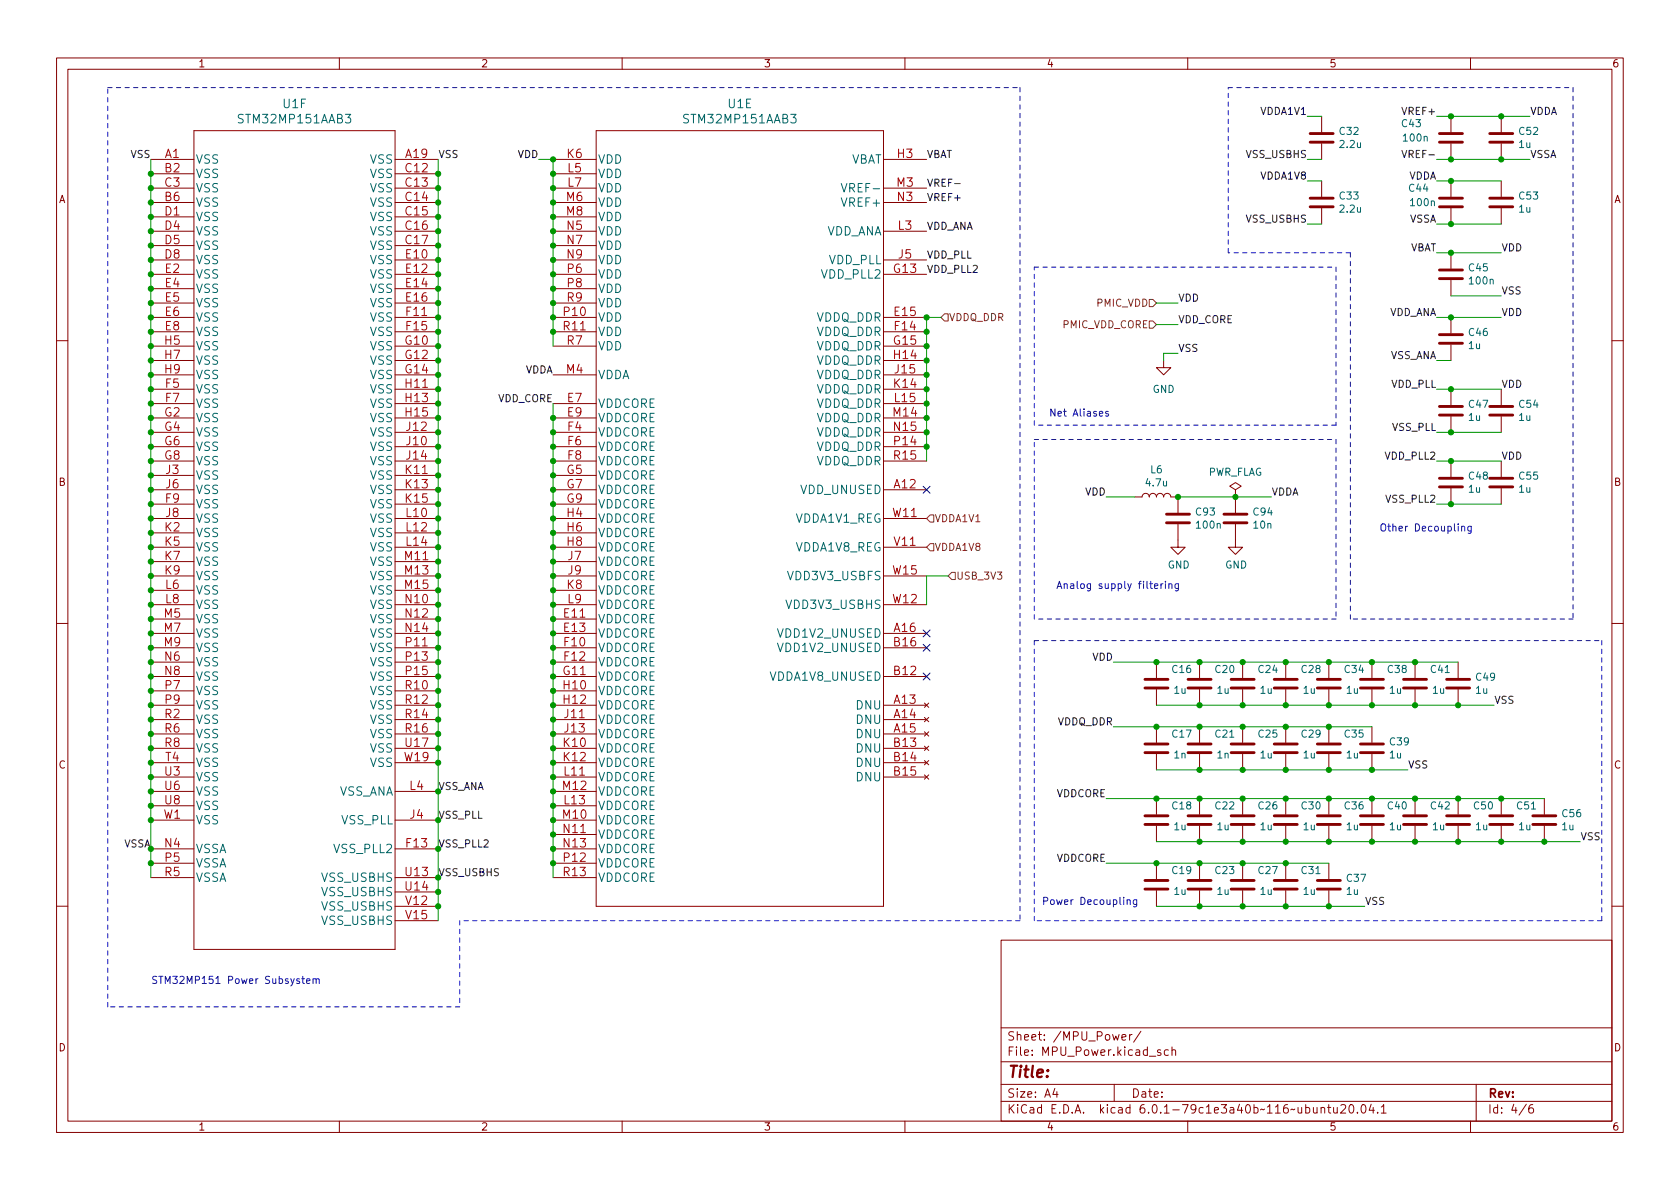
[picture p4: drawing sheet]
<svg xmlns="http://www.w3.org/2000/svg" width="297mm" height="210mm" viewBox="0 0 297 210" stroke-linecap="round" stroke-linejoin="round" font-family="sans-serif">
<defs><g id="words">
<text font-size="2.8" fill="#840000" x="178" y="190.6">Title:</text>
<g font-size="2.1" fill="#006464">
<text x="42.4" y="21.8">STM32MP151AAB3</text>
<text x="50.1" y="19.1">U1F</text>
<text x="121.1" y="21.8">STM32MP151AAB3</text>
<text x="128.7" y="19.1">U1E</text>
<text x="34.5" y="28.9">VSS</text>
<text x="65.4" y="28.9">VSS</text>
<text x="105.7" y="28.9">VDD</text>
<text x="150.3" y="28.9">VBAT</text>
<text x="34.5" y="31.5">VSS</text>
<text x="34.5" y="34">VSS</text>
<text x="65.4" y="31.5">VSS</text>
<text x="65.4" y="34">VSS</text>
<text x="105.7" y="31.5">VDD</text>
<text x="105.7" y="34">VDD</text>
<text x="149.7" y="34">VREF-</text>
<text x="34.5" y="36.6">VSS</text>
<text x="34.5" y="39.1">VSS</text>
<text x="34.5" y="41.6">VSS</text>
<text x="65.4" y="36.6">VSS</text>
<text x="65.4" y="39.1">VSS</text>
<text x="65.4" y="41.6">VSS</text>
<text x="105.7" y="36.6">VDD</text>
<text x="105.7" y="39.1">VDD</text>
<text x="105.7" y="41.6">VDD</text>
<text x="145.9" y="41.6">VDD_ANA</text>
<text x="149.2" y="36.6">VREF+</text>
<text x="34.5" y="44.2">VSS</text>
<text x="34.5" y="46.7">VSS</text>
<text x="65.4" y="44.2">VSS</text>
<text x="65.4" y="46.7">VSS</text>
<text x="105.7" y="44.2">VDD</text>
<text x="105.7" y="46.7">VDD</text>
<text x="146.4" y="46.7">VDD_PLL</text>
<text x="34.5" y="49.3">VSS</text>
<text x="34.5" y="51.8">VSS</text>
<text x="65.4" y="49.3">VSS</text>
<text x="65.4" y="51.8">VSS</text>
<text x="105.7" y="49.3">VDD</text>
<text x="105.7" y="51.8">VDD</text>
<text x="145.3" y="49.3">VDD_PLL2</text>
<text x="34.5" y="54.3">VSS</text>
<text x="34.5" y="56.9">VSS</text>
<text x="34.5" y="59.4">VSS</text>
<text x="65.4" y="54.3">VSS</text>
<text x="65.4" y="56.9">VSS</text>
<text x="65.4" y="59.4">VSS</text>
<text x="105.7" y="56.9">VDD</text>
<text x="105.7" y="59.4">VDD</text>
<text x="105.7" y="54.3">VDD</text>
<text x="144.2" y="56.9">VDDQ_DDR</text>
<text x="144.2" y="59.4">VDDQ_DDR</text>
<text x="34.5" y="62">VSS</text>
<text x="34.5" y="64.5">VSS</text>
<text x="65.4" y="62">VSS</text>
<text x="65.4" y="64.5">VSS</text>
<text x="105.7" y="62">VDD</text>
<text x="144.2" y="62">VDDQ_DDR</text>
<text x="144.2" y="64.5">VDDQ_DDR</text>
<text x="34.5" y="69.6">VSS</text>
<text x="34.5" y="67">VSS</text>
<text x="65.4" y="67">VSS</text>
<text x="65.4" y="69.6">VSS</text>
<text x="105.7" y="67">VDDA</text>
<text x="144.2" y="67">VDDQ_DDR</text>
<text x="144.2" y="69.6">VDDQ_DDR</text>
<text x="34.5" y="72.1">VSS</text>
<text x="34.5" y="74.7">VSS</text>
<text x="34.5" y="77.2">VSS</text>
<text x="65.4" y="72.1">VSS</text>
<text x="65.4" y="74.7">VSS</text>
<text x="65.4" y="77.2">VSS</text>
<text x="105.7" y="72.1">VDDCORE</text>
<text x="105.7" y="74.7">VDDCORE</text>
<text x="105.7" y="77.2">VDDCORE</text>
<text x="144.2" y="72.1">VDDQ_DDR</text>
<text x="144.2" y="74.7">VDDQ_DDR</text>
<text x="144.2" y="77.2">VDDQ_DDR</text>
<text x="34.5" y="79.7">VSS</text>
<text x="34.5" y="82.3">VSS</text>
<text x="65.4" y="79.7">VSS</text>
<text x="65.4" y="82.3">VSS</text>
<text x="105.7" y="79.7">VDDCORE</text>
<text x="105.7" y="82.3">VDDCORE</text>
<text x="144.2" y="79.7">VDDQ_DDR</text>
<text x="144.2" y="82.3">VDDQ_DDR</text>
<text x="34.5" y="89.9">VSS</text>
<text x="34.5" y="84.8">VSS</text>
<text x="34.5" y="87.4">VSS</text>
<text x="65.4" y="84.8">VSS</text>
<text x="65.4" y="87.4">VSS</text>
<text x="65.4" y="89.9">VSS</text>
<text x="105.7" y="84.8">VDDCORE</text>
<text x="105.7" y="87.4">VDDCORE</text>
<text x="105.7" y="89.9">VDDCORE</text>
<text x="141.6" y="87.4">VDD_UNUSED</text>
<text x="34.5" y="92.4">VSS</text>
<text x="34.5" y="95">VSS</text>
<text x="65.4" y="92.4">VSS</text>
<text x="65.4" y="95">VSS</text>
<text x="105.7" y="92.4">VDDCORE</text>
<text x="105.7" y="95">VDDCORE</text>
<text x="140.6" y="92.4">VDDA1V1_REG</text>
<text x="34.5" y="97.5">VSS</text>
<text x="34.5" y="100.1">VSS</text>
<text x="65.4" y="97.5">VSS</text>
<text x="65.4" y="100.1">VSS</text>
<text x="105.7" y="97.5">VDDCORE</text>
<text x="105.7" y="100.1">VDDCORE</text>
<text x="140.6" y="97.5">VDDA1V8_REG</text>
<text x="34.5" y="102.6">VSS</text>
<text x="34.5" y="105.1">VSS</text>
<text x="34.5" y="107.7">VSS</text>
<text x="65.4" y="102.6">VSS</text>
<text x="65.4" y="105.1">VSS</text>
<text x="65.4" y="107.7">VSS</text>
<text x="105.7" y="102.6">VDDCORE</text>
<text x="105.7" y="105.1">VDDCORE</text>
<text x="105.7" y="107.7">VDDCORE</text>
<text x="139.4" y="107.7">VDD3V3_USBHS</text>
<text x="139.6" y="102.6">VDD3V3_USBFS</text>
<text x="34.5" y="110.2">VSS</text>
<text x="34.5" y="112.8">VSS</text>
<text x="65.4" y="110.2">VSS</text>
<text x="65.4" y="112.8">VSS</text>
<text x="105.7" y="110.2">VDDCORE</text>
<text x="105.7" y="112.8">VDDCORE</text>
<text x="137.9" y="112.8">VDD1V2_UNUSED</text>
<text x="34.5" y="115.3">VSS</text>
<text x="34.5" y="117.8">VSS</text>
<text x="65.4" y="115.3">VSS</text>
<text x="65.4" y="117.8">VSS</text>
<text x="105.7" y="115.3">VDDCORE</text>
<text x="105.7" y="117.8">VDDCORE</text>
<text x="137.9" y="115.3">VDD1V2_UNUSED</text>
<text x="34.5" y="120.4">VSS</text>
<text x="34.5" y="122.9">VSS</text>
<text x="34.5" y="125.5">VSS</text>
<text x="65.4" y="120.4">VSS</text>
<text x="65.4" y="122.9">VSS</text>
<text x="65.4" y="125.5">VSS</text>
<text x="105.7" y="120.4">VDDCORE</text>
<text x="105.7" y="122.9">VDDCORE</text>
<text x="105.7" y="125.5">VDDCORE</text>
<text x="136.4" y="120.4">VDDA1V8_UNUSED</text>
<text x="151.4" y="125.5">DNU</text>
<text x="34.5" y="128">VSS</text>
<text x="34.5" y="130.5">VSS</text>
<text x="65.4" y="128">VSS</text>
<text x="65.4" y="130.5">VSS</text>
<text x="105.7" y="128">VDDCORE</text>
<text x="105.7" y="130.5">VDDCORE</text>
<text x="151.4" y="128">DNU</text>
<text x="151.4" y="130.5">DNU</text>
<text x="34.5" y="133.1">VSS</text>
<text x="34.5" y="135.6">VSS</text>
<text x="65.4" y="133.1">VSS</text>
<text x="65.4" y="135.6">VSS</text>
<text x="105.7" y="133.1">VDDCORE</text>
<text x="105.7" y="135.6">VDDCORE</text>
<text x="151.4" y="133.1">DNU</text>
<text x="151.4" y="135.6">DNU</text>
<text x="34.5" y="138.2">VSS</text>
<text x="34.5" y="140.7">VSS</text>
<text x="34.5" y="143.2">VSS</text>
<text x="59.7" y="140.7">VSS_ANA</text>
<text x="105.7" y="138.2">VDDCORE</text>
<text x="105.7" y="143.2">VDDCORE</text>
<text x="105.7" y="140.7">VDDCORE</text>
<text x="151.4" y="138.2">DNU</text>
<text x="34.5" y="145.8">VSS</text>
<text x="60.3" y="145.8">VSS_PLL</text>
<text x="105.7" y="145.8">VDDCORE</text>
<text x="105.7" y="148.3">VDDCORE</text>
<text x="34.5" y="150.9">VSSA</text>
<text x="34.5" y="153.4">VSSA</text>
<text x="34.5" y="155.9">VSSA</text>
<text x="57" y="155.9">VSS_USBHS</text>
<text x="59.2" y="150.9">VSS_PLL2</text>
<text x="105.7" y="150.9">VDDCORE</text>
<text x="105.7" y="153.4">VDDCORE</text>
<text x="105.7" y="155.9">VDDCORE</text>
<text x="57" y="158.5">VSS_USBHS</text>
<text x="57" y="161">VSS_USBHS</text>
<text x="57" y="163.6">VSS_USBHS</text>
</g>
<g font-size="2.1" fill="#a90000">
<text x="29.1" y="27.9">A1</text>
<text x="71.7" y="27.9">A19</text>
<text x="100.3" y="27.9">K6</text>
<text x="158.7" y="27.9">H3</text>
<text x="29.1" y="30.5">B2</text>
<text x="29.1" y="35.6">B6</text>
<text x="29.1" y="33">C3</text>
<text x="71.7" y="30.5">C12</text>
<text x="71.7" y="33">C13</text>
<text x="71.7" y="35.6">C14</text>
<text x="100.2" y="35.6">M6</text>
<text x="100.4" y="30.5">L5</text>
<text x="100.4" y="33">L7</text>
<text x="158.6" y="33">M3</text>
<text x="158.7" y="35.6">N3</text>
<text x="29.1" y="38.1">D1</text>
<text x="29.1" y="40.6">D4</text>
<text x="71.7" y="38.1">C15</text>
<text x="71.7" y="40.6">C16</text>
<text x="100.2" y="38.1">M8</text>
<text x="100.3" y="40.6">N5</text>
<text x="158.8" y="40.6">L3</text>
<text x="29.1" y="43.2">D5</text>
<text x="29.1" y="45.7">D8</text>
<text x="71.7" y="43.2">C17</text>
<text x="71.8" y="45.7">E10</text>
<text x="100.3" y="43.2">N7</text>
<text x="100.3" y="45.7">N9</text>
<text x="158.9" y="45.7">J5</text>
<text x="29.2" y="48.3">E2</text>
<text x="29.2" y="50.8">E4</text>
<text x="29.2" y="53.3">E5</text>
<text x="71.8" y="48.3">E12</text>
<text x="71.8" y="50.8">E14</text>
<text x="71.8" y="53.3">E16</text>
<text x="100.3" y="53.3">R9</text>
<text x="100.3" y="48.3">P6</text>
<text x="100.3" y="50.8">P8</text>
<text x="158" y="48.3">G13</text>
<text x="29.2" y="55.9">E6</text>
<text x="29.2" y="58.4">E8</text>
<text x="71.9" y="55.9">F11</text>
<text x="71.9" y="58.4">F15</text>
<text x="99.7" y="58.4">R11</text>
<text x="99.7" y="55.9">P10</text>
<text x="158.2" y="55.9">E15</text>
<text x="158.2" y="58.4">F14</text>
<text x="29.1" y="61">H5</text>
<text x="29.1" y="63.5">H7</text>
<text x="71.7" y="61">G10</text>
<text x="71.7" y="63.5">G12</text>
<text x="100.3" y="61">R7</text>
<text x="158" y="61">G15</text>
<text x="158.1" y="63.5">H14</text>
<text x="29.1" y="66">H9</text>
<text x="29.3" y="68.6">F5</text>
<text x="29.3" y="71.1">F7</text>
<text x="71.7" y="66">G14</text>
<text x="71.7" y="68.6">H11</text>
<text x="71.7" y="71.1">H13</text>
<text x="100.2" y="66">M4</text>
<text x="100.3" y="71.1">E7</text>
<text x="158.1" y="68.6">K14</text>
<text x="158.2" y="71.1">L15</text>
<text x="158.3" y="66">J15</text>
<text x="29.1" y="73.7">G2</text>
<text x="29.1" y="76.2">G4</text>
<text x="71.7" y="73.7">H15</text>
<text x="71.9" y="76.2">J12</text>
<text x="100.3" y="73.7">E9</text>
<text x="100.4" y="76.2">F4</text>
<text x="158" y="73.7">M14</text>
<text x="158.1" y="76.2">N15</text>
<text x="29.1" y="78.7">G6</text>
<text x="29.1" y="81.3">G8</text>
<text x="29.3" y="83.8">J3</text>
<text x="71.7" y="83.8">K11</text>
<text x="71.9" y="78.7">J10</text>
<text x="71.9" y="81.3">J14</text>
<text x="100.2" y="83.8">G5</text>
<text x="100.4" y="78.7">F6</text>
<text x="100.4" y="81.3">F8</text>
<text x="158.1" y="81.3">R15</text>
<text x="158.2" y="78.7">P14</text>
<text x="29.3" y="88.9">F9</text>
<text x="29.3" y="86.4">J6</text>
<text x="71.7" y="86.4">K13</text>
<text x="71.7" y="88.9">K15</text>
<text x="100.2" y="86.4">G7</text>
<text x="100.2" y="88.9">G9</text>
<text x="158.1" y="86.4">A12</text>
<text x="29.1" y="94">K2</text>
<text x="29.3" y="91.4">J8</text>
<text x="71.9" y="91.4">L10</text>
<text x="71.9" y="94">L12</text>
<text x="100.3" y="91.4">H4</text>
<text x="100.3" y="94">H6</text>
<text x="157.9" y="91.4">W11</text>
<text x="29.1" y="96.5">K5</text>
<text x="29.1" y="99.1">K7</text>
<text x="29.1" y="101.6">K9</text>
<text x="71.6" y="99.1">M11</text>
<text x="71.6" y="101.6">M13</text>
<text x="71.9" y="96.5">L14</text>
<text x="100.3" y="96.5">H8</text>
<text x="100.4" y="99.1">J7</text>
<text x="100.4" y="101.6">J9</text>
<text x="157.9" y="101.6">W15</text>
<text x="158.2" y="96.5">V11</text>
<text x="29.3" y="104.1">L6</text>
<text x="29.3" y="106.7">L8</text>
<text x="71.6" y="104.1">M15</text>
<text x="71.7" y="106.7">N10</text>
<text x="100.3" y="104.1">K8</text>
<text x="100.4" y="106.7">L9</text>
<text x="157.9" y="106.7">W12</text>
<text x="29" y="109.2">M5</text>
<text x="29" y="111.8">M7</text>
<text x="71.7" y="109.2">N12</text>
<text x="71.7" y="111.8">N14</text>
<text x="99.7" y="109.2">E11</text>
<text x="99.7" y="111.8">E13</text>
<text x="158.1" y="111.8">A16</text>
<text x="29" y="114.3">M9</text>
<text x="29.1" y="116.8">N6</text>
<text x="29.1" y="119.4">N8</text>
<text x="71.8" y="114.3">P11</text>
<text x="71.8" y="116.8">P13</text>
<text x="71.8" y="119.4">P15</text>
<text x="99.6" y="119.4">G11</text>
<text x="99.8" y="114.3">F10</text>
<text x="99.8" y="116.8">F12</text>
<text x="158.1" y="119.4">B12</text>
<text x="158.1" y="114.3">B16</text>
<text x="29.2" y="121.9">P7</text>
<text x="29.2" y="124.5">P9</text>
<text x="71.7" y="121.9">R10</text>
<text x="71.7" y="124.5">R12</text>
<text x="99.7" y="121.9">H10</text>
<text x="99.7" y="124.5">H12</text>
<text x="158.1" y="124.5">A13</text>
<text x="29.1" y="127">R2</text>
<text x="29.1" y="129.5">R6</text>
<text x="71.7" y="127">R14</text>
<text x="71.7" y="129.5">R16</text>
<text x="99.9" y="127">J11</text>
<text x="99.9" y="129.5">J13</text>
<text x="158.1" y="127">A14</text>
<text x="158.1" y="129.5">A15</text>
<text x="29.1" y="132.1">R8</text>
<text x="29.1" y="137.2">U3</text>
<text x="29.3" y="134.6">T4</text>
<text x="71.5" y="134.6">W19</text>
<text x="71.7" y="132.1">U17</text>
<text x="99.7" y="132.1">K10</text>
<text x="99.7" y="134.6">K12</text>
<text x="99.8" y="137.2">L11</text>
<text x="158.1" y="132.1">B13</text>
<text x="158.1" y="134.6">B14</text>
<text x="158.1" y="137.2">B15</text>
<text x="29.1" y="139.7">U6</text>
<text x="29.1" y="142.2">U8</text>
<text x="72.4" y="139.7">L4</text>
<text x="99.6" y="139.7">M12</text>
<text x="99.8" y="142.2">L13</text>
<text x="28.9" y="144.8">W1</text>
<text x="29.1" y="149.9">N4</text>
<text x="71.9" y="149.9">F13</text>
<text x="72.5" y="144.8">J4</text>
<text x="99.6" y="144.8">M10</text>
<text x="99.7" y="147.3">N11</text>
<text x="99.7" y="149.9">N13</text>
<text x="29.1" y="154.9">R5</text>
<text x="29.2" y="152.4">P5</text>
<text x="71.7" y="154.9">U13</text>
<text x="99.7" y="154.9">R13</text>
<text x="99.7" y="152.4">P12</text>
<text x="71.7" y="157.5">U14</text>
<text x="71.8" y="160">V12</text>
<text x="71.8" y="162.6">V15</text>
</g>
<g font-size="2.1" fill="#840000">
<text x="178" y="184">Sheet: /MPU_Power/</text>
<text x="178" y="186.7">File: MPU_Power.kicad_sch</text>
<text x="178" y="196.9">KiCad E.D.A. kicad 6.0.1-79c1e3a40b~116~ubuntu20.04.1</text>
<text x="178" y="194.1">Size: A4</text>
<text x="200" y="194.1">Date:</text>
<text x="263" y="194.1">Rev:</text>
<text x="263" y="196.9">Id: 4/6</text>
</g>
<g font-size="1.8" fill="#840000">
<text x="35" y="11.9">1</text>
<text x="85" y="11.9">2</text>
<text x="135" y="11.9">3</text>
<text x="185" y="11.9">4</text>
<text x="235" y="11.9">5</text>
<text x="285" y="11.9">6</text>
<text x="10.3" y="35.9">A</text>
<text x="285.3" y="35.9">A</text>
<text x="10.3" y="85.9">B</text>
<text x="285.3" y="85.9">B</text>
<text x="10.3" y="135.9">C</text>
<text x="285.3" y="135.9">C</text>
<text x="10.3" y="185.9">D</text>
<text x="285.3" y="185.9">D</text>
<text x="35" y="199.9">1</text>
<text x="85" y="199.9">2</text>
<text x="135" y="199.9">3</text>
<text x="185" y="199.9">4</text>
<text x="235" y="199.9">5</text>
<text x="285" y="199.9">6</text>
</g>
<g font-size="1.8" fill="#0f0f0f">
<text x="223" y="20.3">VDDA1V1</text>
<text x="248.2" y="20.3">VREF+</text>
<text x="270.5" y="20.3">VDDA</text>
<text x="23.1" y="27.9">VSS</text>
<text x="77.5" y="27.9">VSS</text>
<text x="91.5" y="27.9">VDD</text>
<text x="163.8" y="27.9">VBAT</text>
<text x="220.4" y="27.9">VSS_USBHS</text>
<text x="248.7" y="27.9">VREF-</text>
<text x="270.5" y="27.9">VSSA</text>
<text x="163.8" y="35.5">VREF+</text>
<text x="163.8" y="33">VREF-</text>
<text x="223" y="31.7">VDDA1V8</text>
<text x="249" y="31.7">VDDA</text>
<text x="163.8" y="40.6">VDD_ANA</text>
<text x="220.4" y="39.4">VSS_USBHS</text>
<text x="249.2" y="39.4">VSSA</text>
<text x="163.8" y="45.7">VDD_PLL</text>
<text x="249.2" y="44.4">VBAT</text>
<text x="265.4" y="44.4">VDD</text>
<text x="163.8" y="48.2">VDD_PLL2</text>
<text x="208.3" y="53.3">VDD</text>
<text x="265.4" y="52.1">VSS</text>
<text x="208.3" y="57.1">VDD_CORE</text>
<text x="245.5" y="55.9">VDD_ANA</text>
<text x="265.4" y="55.9">VDD</text>
<text x="208.3" y="62.2">VSS</text>
<text x="245.6" y="63.5">VSS_ANA</text>
<text x="88" y="71.1">VDD_CORE</text>
<text x="92.8" y="66">VDDA</text>
<text x="245.9" y="68.6">VDD_PLL</text>
<text x="265.4" y="68.6">VDD</text>
<text x="246.1" y="76.2">VSS_PLL</text>
<text x="245" y="81.3">VDD_PLL2</text>
<text x="265.4" y="81.3">VDD</text>
<text x="191.8" y="87.6">VDD</text>
<text x="224.8" y="87.6">VDDA</text>
<text x="245.2" y="88.9">VSS_PLL2</text>
<text x="193.1" y="116.8">VDD</text>
<text x="264.2" y="124.4">VSS</text>
<text x="186.9" y="128.3">VDDQ_DDR</text>
<text x="248.9" y="135.9">VSS</text>
<text x="186.7" y="141">VDDCORE</text>
<text x="21.9" y="149.8">VSSA</text>
<text x="279.4" y="148.6">VSS</text>
<text x="186.7" y="152.4">VDDCORE</text>
<text x="241.3" y="160">VSS</text>
</g>
<g font-size="1.8" fill="#006464">
<text x="236.9" y="23.8">C32</text>
<text x="247.9" y="22.5">C43</text>
<text x="268.7" y="23.8">C52</text>
<text x="237" y="26.2">2.2u</text>
<text x="248.2" y="25">100n</text>
<text x="268.6" y="26.2">1u</text>
<text x="236.9" y="35.3">C33</text>
<text x="249.2" y="33.9">C44</text>
<text x="268.7" y="35.3">C53</text>
<text x="237" y="37.6">2.2u</text>
<text x="249.5" y="36.4">100n</text>
<text x="268.6" y="37.6">1u</text>
<text x="259.8" y="48">C45</text>
<text x="259.9" y="50.3">100n</text>
<text x="259.8" y="59.4">C46</text>
<text x="259.7" y="61.7">1u</text>
<text x="203.8" y="69.5">GND</text>
<text x="259.7" y="74.4">1u</text>
<text x="259.8" y="72.1">C47</text>
<text x="268.6" y="74.4">1u</text>
<text x="268.7" y="72.1">C54</text>
<text x="203.4" y="83.7">L6</text>
<text x="202.7" y="86">4.7u</text>
<text x="213.5" y="84.1">PWR_FLAG</text>
<text x="259.7" y="87.1">1u</text>
<text x="259.8" y="84.8">C48</text>
<text x="268.6" y="87.1">1u</text>
<text x="268.7" y="84.8">C55</text>
<text x="211.5" y="91.2">C93</text>
<text x="211.7" y="93.5">100n</text>
<text x="221.7" y="91.2">C94</text>
<text x="221.7" y="93.5">10n</text>
<text x="206.4" y="100.5">GND</text>
<text x="216.6" y="100.5">GND</text>
<text x="207.3" y="119">C16</text>
<text x="214.9" y="119">C20</text>
<text x="222.6" y="119">C24</text>
<text x="230.2" y="119">C28</text>
<text x="237.8" y="119">C34</text>
<text x="245.4" y="119">C38</text>
<text x="253" y="119">C41</text>
<text x="207.6" y="122.7">1u</text>
<text x="215.2" y="122.7">1u</text>
<text x="222.9" y="122.7">1u</text>
<text x="230.5" y="122.7">1u</text>
<text x="238.1" y="122.7">1u</text>
<text x="245.7" y="122.7">1u</text>
<text x="253.3" y="122.7">1u</text>
<text x="261" y="122.7">1u</text>
<text x="261" y="120.4">C49</text>
<text x="207.3" y="130.4">C17</text>
<text x="214.9" y="130.4">C21</text>
<text x="222.6" y="130.4">C25</text>
<text x="230.2" y="130.4">C29</text>
<text x="237.8" y="130.4">C35</text>
<text x="245.8" y="131.8">C39</text>
<text x="207.6" y="134.1">1n</text>
<text x="215.2" y="134.1">1n</text>
<text x="222.9" y="134.1">1u</text>
<text x="230.5" y="134.1">1u</text>
<text x="238.1" y="134.1">1u</text>
<text x="245.7" y="134.1">1u</text>
<text x="207.3" y="143.1">C18</text>
<text x="214.9" y="143.1">C22</text>
<text x="222.6" y="143.1">C26</text>
<text x="230.2" y="143.1">C30</text>
<text x="237.8" y="143.1">C36</text>
<text x="245.4" y="143.1">C40</text>
<text x="253" y="143.1">C42</text>
<text x="260.7" y="143.1">C50</text>
<text x="268.3" y="143.1">C51</text>
<text x="207.6" y="146.8">1u</text>
<text x="215.2" y="146.8">1u</text>
<text x="222.9" y="146.8">1u</text>
<text x="230.5" y="146.8">1u</text>
<text x="238.1" y="146.8">1u</text>
<text x="245.7" y="146.8">1u</text>
<text x="253.3" y="146.8">1u</text>
<text x="261" y="146.8">1u</text>
<text x="268.6" y="146.8">1u</text>
<text x="276.2" y="146.8">1u</text>
<text x="276.3" y="144.5">C56</text>
<text x="207.3" y="154.6">C19</text>
<text x="214.9" y="154.6">C23</text>
<text x="222.6" y="154.6">C27</text>
<text x="230.2" y="154.6">C31</text>
<text x="238.2" y="155.9">C37</text>
<text x="207.6" y="158.2">1u</text>
<text x="215.2" y="158.2">1u</text>
<text x="222.9" y="158.2">1u</text>
<text x="230.5" y="158.2">1u</text>
<text x="238.1" y="158.2">1u</text>
</g>
<g font-size="1.8" fill="#725600">
<text x="167.7" y="56.8">VDDQ_DDR</text>
<text x="187.9" y="58">PMIC_VDD_CORE</text>
<text x="194" y="54.2">PMIC_VDD</text>
<text x="165.2" y="92.3">VDDA1V1</text>
<text x="165.2" y="97.4">VDDA1V8</text>
<text x="169" y="102.5">USB_3V3</text>
</g>
<g font-size="1.8" fill="#0000c2">
<text x="185.4" y="73.6">Net Aliases</text>
<text x="243.8" y="94">Other Decoupling</text>
<text x="186.7" y="104.1">Analog supply filtering</text>
<text x="184.1" y="160">Power Decoupling</text>
<text x="26.7" y="174">STM32MP151 Power Subsystem</text>
</g>
<g font-size="1.8" fill="#009600">
<text x="77.5" y="139.7">VSS_ANA</text>
<text x="77.5" y="144.8">VSS_PLL</text>
<text x="77.5" y="149.8">VSS_PLL2</text>
<text x="77.5" y="154.9">VSS_USBHS</text>
</g>
</g></defs>
<g fill="none" stroke="#840000" stroke-width=".18">
<path d="M10 10.2h277v190.1h-277zM12 12.2h273v186.1h-273zM60 10.2v2M110 10.2v2M160 10.2v2M210 10.2v2M260 10.2v2M26.7 28.2h7.6M26.7 30.7h7.6M26.7 35.8h7.6M26.7 33.3h7.6M26.7 38.3h7.6"/>
<path d="M34.3 23.1h35.5v144.8h-35.5zM69.8 28.2h7.7M69.8 30.7h7.7M69.8 35.8h7.7M69.8 33.3h7.7M69.8 38.3h7.7M97.8 28.2h7.6M97.8 30.7h7.6M97.8 35.8h7.6M97.8 33.3h7.6M97.8 38.3h7.6M105.4 23.1h50.8v137.2h-50.8z"/>
<path d="M156.2 28.2h7.6M156.2 35.8h7.6M156.2 33.3h7.6M233.7 20.6v2.8M233.7 25.4v2.8M233.7 32v2.8M233.7 36.8v2.8M256.5 20.6v2.8M256.5 25.4v2.8M256.5 32v2.8M256.5 36.8v2.8M265.4 20.6v2.8"/>
<path d="M265.4 25.4v2.8M265.4 32v2.8M265.4 36.8v2.8M26.7 40.9h7.6M26.7 43.4h7.6M26.7 46h7.6M26.7 48.5h7.6M26.7 51h7.6M26.7 53.6h7.6M26.7 56.1h7.6M26.7 58.7h7.6M69.8 40.9h7.7"/>
<path d="M69.8 43.4h7.7M69.8 46h7.7M69.8 48.5h7.7M69.8 51h7.7M69.8 53.6h7.7M69.8 56.1h7.7M69.8 58.7h7.7M97.8 40.9h7.6M97.8 43.4h7.6M97.8 46h7.6M97.8 48.5h7.6M97.8 51h7.6"/>
<path d="M97.8 53.6h7.6M97.8 56.1h7.6M97.8 58.7h7.6M156.2 40.9h7.6M156.2 46h7.6M156.2 48.5h7.6M156.2 56.1h7.6M156.2 58.7h7.6M256.5 44.7v2.8M256.5 49.5v2.8M256.5 56.1v2.8M10 60.2h2"/>
<path d="M26.7 68.8h7.6M26.7 71.4h7.6M26.7 61.2h7.6M26.7 63.7h7.6M26.7 66.3h7.6M26.7 73.9h7.6M26.7 76.4h7.6M26.7 79h7.6M69.8 68.8h7.7M69.8 71.4h7.7M69.8 61.2h7.7M69.8 63.7h7.7"/>
<path d="M69.8 66.3h7.7M69.8 73.9h7.7M69.8 76.4h7.7M69.8 79h7.7M97.8 71.4h7.6M97.8 61.2h7.6M97.8 66.3h7.6M97.8 73.9h7.6M97.8 76.4h7.6M97.8 79h7.6M156.2 68.8h7.6M156.2 71.4h7.6"/>
<path d="M156.2 61.2h7.6M156.2 63.7h7.6M156.2 66.3h7.6M156.2 73.9h7.6M156.2 76.4h7.6M156.2 79h7.6M205.7 63.7v1.3h1.3l-1.3 1.3-1.2-1.3h1.2M256.5 61v2.7M256.5 68.8v2.8M256.5 73.7v2.7M265.4 68.8v2.8M265.4 73.7v2.7"/>
<path d="M285 60.2h2M26.7 89.1h7.6M26.7 81.5h7.6M26.7 84.1h7.6M26.7 86.6h7.6M26.7 91.7h7.6M26.7 94.2h7.6M26.7 96.8h7.6M26.7 99.3h7.6M69.8 89.1h7.7M69.8 81.5h7.7M69.8 84.1h7.7"/>
<path d="M69.8 86.6h7.7M69.8 91.7h7.7M69.8 94.2h7.7M69.8 96.8h7.7M69.8 99.3h7.7M97.8 89.1h7.6M97.8 81.5h7.6M97.8 84.1h7.6M97.8 86.6h7.6M97.8 91.7h7.6M97.8 94.2h7.6M97.8 96.8h7.6"/>
<path d="M97.8 99.3h7.6M156.2 81.5h7.6M156.2 86.6h7.6M156.2 91.7h7.6M156.2 96.8h7.6M200.7 87.9h1.2a.64 .64 0 0 1 .7-.7 .64 .64 0 0 1 .6 .7 .64 .64 0 0 1 .6-.7 .64 .64 0 0 1 .7 .7 .64 .64 0 0 1 .6-.7 .64 .64 0 0 1 .6 .7 .64 .64 0 0 1 .7-.7 .64 .64 0 0 1 .6 .7h1.3v2.8M208.3 92.7v4.1h1.2l-1.2 1.2-1.3-1.2h1.3M218.4 92.7v4.1h1.3l-1.3 1.2-1.2-1.2h1.2M218.4 86.6l1.1-.6-1.1-.7-1 .7 1 .6v1.3M218.4 87.9h.1M218.4 87.9v2.8M256.5 81.5v2.8"/>
<path d="M256.5 86.4v2.7M265.4 81.5v2.8M265.4 86.4v2.7M10 110.2h2M26.7 101.8h7.6M26.7 104.4h7.6M26.7 106.9h7.6M26.7 109.5h7.6M26.7 112h7.6M26.7 114.5h7.6M26.7 117.1h7.6M26.7 119.6h7.6"/>
<path d="M69.8 101.8h7.7M69.8 104.4h7.7M69.8 106.9h7.7M69.8 109.5h7.7M69.8 112h7.7M69.8 114.5h7.7M69.8 117.1h7.7M69.8 119.6h7.7M97.8 101.8h7.6M97.8 104.4h7.6M97.8 106.9h7.6M97.8 109.5h7.6"/>
<path d="M97.8 112h7.6M97.8 114.5h7.6M97.8 117.1h7.6M97.8 119.6h7.6M156.2 101.8h7.6M156.2 106.9h7.6M156.2 112h7.6M156.2 114.5h7.6M156.2 119.6h7.6M204.5 117.1v2.8M212.1 117.1v2.8M219.7 117.1v2.8"/>
<path d="M227.3 117.1v2.8M234.9 117.1v2.8M242.6 117.1v2.8M250.2 117.1v2.8M257.8 117.1v2.8M285 110.2h2M26.7 139.9h7.6M26.7 122.2h7.6M26.7 124.7h7.6M26.7 127.2h7.6M26.7 129.8h7.6M26.7 132.3h7.6"/>
<path d="M26.7 134.9h7.6M26.7 137.4h7.6M69.8 139.9h7.7M69.8 122.2h7.7M69.8 124.7h7.7M69.8 127.2h7.7M69.8 129.8h7.7M69.8 132.3h7.7M69.8 134.9h7.7M97.8 139.9h7.6M97.8 122.2h7.6M97.8 124.7h7.6"/>
<path d="M97.8 127.2h7.6M97.8 129.8h7.6M97.8 132.3h7.6M97.8 134.9h7.6M97.8 137.4h7.6M156.2 124.7h7.6M156.2 127.2h7.6M156.2 129.8h7.6M156.2 132.3h7.6M156.2 134.9h7.6M156.2 137.4h7.6M163.4 124.3l.8 .8"/>
<path d="M163.4 126.9l.8 .7M163.4 129.4l.8 .8M163.4 131.9l.8 .8M163.4 134.5l.8 .7M163.4 137l.8 .8M164.2 124.3l-.8 .8M164.2 126.9l-.8 .7M164.2 129.4l-.8 .8M164.2 131.9l-.8 .8M164.2 134.5l-.8 .7M164.2 137l-.8 .8M204.5 121.9v2.8"/>
<path d="M204.5 128.5v2.8M204.5 133.3v2.8M212.1 121.9v2.8M212.1 128.5v2.8M212.1 133.3v2.8M219.7 121.9v2.8M219.7 128.5v2.8M219.7 133.3v2.8M227.3 121.9v2.8M227.3 128.5v2.8M227.3 133.3v2.8M234.9 121.9v2.8"/>
<path d="M234.9 128.5v2.8M234.9 133.3v2.8M242.6 121.9v2.8M242.6 128.5v2.8M242.6 133.3v2.8M250.2 121.9v2.8M257.8 121.9v2.8M26.7 150.1h7.6M26.7 145h7.6M26.7 152.6h7.6M26.7 155.2h7.6M26.7 142.5h7.6"/>
<path d="M69.8 150.1h7.7M69.8 145h7.7M69.8 155.2h7.7M69.8 157.7h7.7M97.8 150.1h7.6M97.8 145h7.6M97.8 152.6h7.6M97.8 155.2h7.6M97.8 142.5h7.6M97.8 147.6h7.6M204.5 141.2v2.8M204.5 146v2.8"/>
<path d="M204.5 152.6v2.8M204.5 157.5v2.8M212.1 141.2v2.8M212.1 146v2.8M212.1 152.6v2.8M212.1 157.5v2.8M219.7 141.2v2.8M219.7 146v2.8M219.7 152.6v2.8M219.7 157.5v2.8M227.3 141.2v2.8M227.3 146v2.8"/>
<path d="M227.3 152.6v2.8M227.3 157.5v2.8M234.9 141.2v2.8M234.9 146v2.8M234.9 152.6v2.8M234.9 157.5v2.8M242.6 141.2v2.8M242.6 146v2.8M250.2 141.2v2.8M250.2 146v2.8M257.8 141.2v2.8M257.8 146v2.8"/>
<path d="M265.4 141.2v2.8M265.4 146v2.8M273 141.2v2.8M273 146v2.8M10 160.2h2M69.8 160.3h7.7M69.8 162.8h7.7M177 166.3h108v32h-108zM285 160.2h2M60 198.3v2M110 198.3v2M160 198.3v2"/>
<path d="M177 194.8h108M177 191.8h108M177 187.8h108M177 181.8h108M186.5 192.5l-.4 1h1M186.9 193v1M197 191.8v3M198.4 183.4l.7-.1-.1-.3-.4-.1-.2 .2v.8h.6M199.7 182.9v1M200.1 182.9l-.2 .1-.2 .2M201.7 182.4l-1.3 1.9M205.2 185.7l-.3-.1-.3 .2 .1 .3 .5 .1v.4h-.6"/>
<path d="M206.6 185.7l-.5-.1-.2 .3v.4l.1 .3h.6M207.2 185.8l.2-.2 .4 .1 .1 .9M207.2 185.1v1.5M210 198.3v2M233.6 196l.2-.2 .3 .1 .1 .9M233.6 195.8v1M234.7 195.8h.6M234.9 195.3v1.3l.4 .2M235.8 195.8l.1 1h.3l.2-.1M236.4 195.8v1M237.1 195.5l.5-.2 .3 .2v.3l-.9 1h.9M238.7 195.4l.2-.1a.81 .81 0 0 1 .5 .7 .81 .81 0 0 1-.3 .8h-.1a.81 .81 0 0 1-.6-.6 .81 .81 0 0 1 .3-.8z"/>
<path d="M240 196.7v.1M240.8 195.5l.2-.2a.81 .81 0 0 1 .6 .7 .81 .81 0 0 1-.3 .8h-.2a.81 .81 0 0 1-.3-1.3zM242.4 195.3l-.3 1h.9M242.8 195.8v1M243.6 196.7v.1M244.2 195.8l.4-.5v1.5M244.2 196.8h.9M260 198.3v2M261 191.8v6.5M269.9 195.3l-1.3 1.9M271 195.3a.6 .6 0 0 0-.7 .7v.5l.1 .3h.5l.2-.1 .1-.5-.2-.2-.4-.1-.3 .3"/>
</g>
<g fill="none" stroke="#840000" stroke-width=".51">
<path d="M231.6 36.6h4.1M231.6 35h4.1M231.6 25.1h4.1M231.6 23.6h4.1M254.5 36.6h4.1M254.5 35h4.1M254.5 25.1h4.1M254.5 23.6h4.1M263.4 36.6h4.1M263.4 35h4.1M263.4 25.1h4.1M263.4 23.6h4.1"/>
<path d="M254.5 49.3h4.1M254.5 47.7h4.1M254.5 59.2h4.1M254.5 73.4h4.1M254.5 71.9h4.1M254.5 60.7h4.1M263.4 73.4h4.1M263.4 71.9h4.1M206.2 92.5h4.1M206.2 90.9h4.1M216.4 92.5h4.1M216.4 90.9h4.1"/>
<path d="M254.5 86.1h4.1M254.5 84.6h4.1M263.4 86.1h4.1M263.4 84.6h4.1M202.4 133.1h4.1M202.4 131.6h4.1M202.4 121.7h4.1M202.4 120.1h4.1M210.1 133.1h4M210.1 131.6h4M210.1 121.7h4M210.1 120.1h4"/>
<path d="M217.7 133.1h4M217.7 131.6h4M217.7 121.7h4M217.7 120.1h4M225.3 133.1h4.1M225.3 131.6h4.1M225.3 121.7h4.1M225.3 120.1h4.1M232.9 133.1h4.1M232.9 131.6h4.1M232.9 121.7h4.1M232.9 120.1h4.1"/>
<path d="M240.5 133.1h4.1M240.5 131.6h4.1M240.5 121.7h4.1M240.5 120.1h4.1M248.2 121.7h4M248.2 120.1h4M255.8 121.7h4M255.8 120.1h4M202.4 157.2h4.1M202.4 155.7h4.1M202.4 145.8h4.1M202.4 144.3h4.1"/>
<path d="M210.1 157.2h4M210.1 155.7h4M210.1 145.8h4M210.1 144.3h4M217.7 157.2h4M217.7 155.7h4M217.7 145.8h4M217.7 144.3h4M225.3 157.2h4.1M225.3 155.7h4.1M225.3 145.8h4.1M225.3 144.3h4.1"/>
<path d="M232.9 157.2h4.1M232.9 155.7h4.1M232.9 145.8h4.1M232.9 144.3h4.1M240.5 145.8h4.1M240.5 144.3h4.1M248.2 145.8h4M248.2 144.3h4M255.8 145.8h4M255.8 144.3h4M263.4 145.8h4.1M263.4 144.3h4.1"/>
<path d="M271 145.8h4.1M271 144.3h4.1"/>
</g>
<path d="M148.7 32.4l.5 1.5 .5-1.5" fill="none" stroke="#006464" stroke-width=".18"/>
<path d="M166.4 56.1l.6-.6h.6v1.3h-.6zM203.2 53h.6l.7 .6-.7 .6h-.6zM203.2 56.8h.6l.7 .6-.7 .6h-.6zM164.5 96.1h.6v1.3h-.6l-.7-.6zM164.5 91.1h.6v1.2h-.6l-.7-.6zM168.3 101.2h.6v1.3h-.6l-.7-.7z" fill="none" stroke="#725600" stroke-width=".18"/>
<path d="M168.8 32.5h1M247.9 26.6l.4 1.3 .4-1.3" fill="none" stroke="#0f0f0f" stroke-width=".18"/>
<g fill="none" stroke="#0000c2" stroke-width=".18">
<path d="M194.4 73.2l.6-.2-.1-.2-.3-.1-.2 .2v.6h.5M196 72.8l-.3-.1-.2 .2v.2l.5 .1v.3h-.5M258.4 93.2l.2-.1h.3l.1 .8M258.4 93.1v.8M260.1 93.1v1l-.2 .2h-.3M260.1 93.1h-.3l-.3 .2 .1 .5h.5M204.1 103.6l.6-.1v-.2l-.4-.1-.2 .2 .1 .6h.5M205.3 103.2v.9M205.6 103.2l-.3 .3M206.1 102.8v.1M206.1 103.2v.9M206.7 103.3l.1-.1 .3 .1 .1 .8"/>
<path d="M206.7 103.2v.9M208.4 103.2v1l-.3 .3-.3-.1M208.4 103.3l-.4-.1-.2 .3 .1 .5h.5M199.3 159.2l.2-.1 .3 .1v.7M199.3 159.1v.8M201 159.1v1l-.3 .3-.3-.1M201 159.2l-.4-.1-.2 .2 .1 .6h.5M53.4 173.1h.4M53.5 172.6v1.1l.3 .2M54.2 173.5l.6-.1-.1-.3h-.3l-.2 .2 .1 .6h.4M55.4 173.2l.1-.1h.3l.1 .8M55.4 173.1v.8"/>
<path d="M55.9 173.3l.2-.2h.3v.8"/>
</g>
<g fill="none" stroke="#0000c2" stroke-width=".18" stroke-dasharray=".8 .8">
<path d="M19 15.5h161.3M180.3 15.5v147.3M217.2 15.5h60.9M278.1 15.5v94M182.9 47.2h53.3M217.2 44.7v-29.2M236.2 47.2v28M238.8 44.7h-21.6M182.9 75.2v-28M182.9 77.7h53.3M236.2 77.7v31.8M236.2 75.2h-53.3"/>
<path d="M182.9 109.5v-31.8M182.9 113.3h100.3M236.2 109.5h-53.3M238.8 109.5v-64.8M278.1 109.5h-39.3M283.2 113.3v49.5M19 178v-162.5M81.3 162.8v15.2M81.3 178h-62.3M180.3 162.8h-99M182.9 162.8v-49.5M283.2 162.8h-100.3"/>
</g>
<g fill="none" stroke="#009600" stroke-width=".18">
<path d="M26.7 28.2v127M77.5 28.2v134.6M95.2 28.2h2.6v33M231.1 39.6h2.6M231.1 32h2.6M231.1 20.6h2.6M231.1 28.2h2.6M254 39.6h11.4M254 32h11.4M254 20.6h16.5M254 28.2h16.5M166.4 56.1h-2.6v25.4"/>
<path d="M204.5 53.6h3.8M204.5 57.4h3.8M254 56.1h11.4M254 44.7h11.4M256.5 52.3h8.9M97.8 71.4v83.8M208.3 62.5h-2.6v1.2M254 63.7h2.5M254 76.4h11.4M254 68.8h11.4M195.6 87.9h5.1M208.3 87.9h16.5"/>
<path d="M254 81.5h11.4M254 89.1h11.4M167.6 101.8h-3.8v5.1M196.8 117.1h61M196.8 128.5h45.8M204.5 124.7h59.7M204.5 136.1h44.4M195.6 141.2h77.4M195.6 152.6h39.3M204.5 148.8h74.9M204.5 160.3h36.8"/>
</g>
<path d="M163.2 86l1.2 1.2M164.4 86l-1.2 1.2M163.2 119l1.2 1.2M163.2 113.9l1.2 1.3M163.2 111.4l1.2 1.2M164.4 119l-1.2 1.2M164.4 113.9l-1.2 1.3M164.4 111.4l-1.2 1.2" fill="none" stroke="#000084" stroke-width=".18"/>
<g fill="#009600" stroke="#009600" stroke-width=".18">
<circle cx="97.8" cy="152.6" r=".46"/>
<circle cx="97.8" cy="139.9" r=".46"/>
<circle cx="97.8" cy="142.5" r=".46"/>
<circle cx="97.8" cy="145" r=".46"/>
<circle cx="97.8" cy="147.6" r=".46"/>
<circle cx="97.8" cy="150.1" r=".46"/>
<circle cx="97.8" cy="134.9" r=".46"/>
<circle cx="97.8" cy="122.2" r=".46"/>
<circle cx="97.8" cy="119.6" r=".46"/>
<circle cx="97.8" cy="117.1" r=".46"/>
<circle cx="97.8" cy="124.7" r=".46"/>
<circle cx="77.5" cy="134.9" r=".46"/>
<circle cx="77.5" cy="124.7" r=".46"/>
<circle cx="77.5" cy="132.3" r=".46"/>
<circle cx="77.5" cy="127.2" r=".46"/>
<circle cx="77.5" cy="157.7" r=".46"/>
<circle cx="77.5" cy="160.3" r=".46"/>
<circle cx="97.8" cy="132.3" r=".46"/>
<circle cx="97.8" cy="127.2" r=".46"/>
<circle cx="97.8" cy="129.8" r=".46"/>
<circle cx="97.8" cy="137.4" r=".46"/>
<circle cx="212.1" cy="117.1" r=".46"/>
<circle cx="219.7" cy="117.1" r=".46"/>
<circle cx="208.3" cy="87.9" r=".46"/>
<circle cx="218.4" cy="87.9" r=".46"/>
<circle cx="163.8" cy="68.8" r=".46"/>
<circle cx="163.8" cy="71.4" r=".46"/>
<circle cx="163.8" cy="73.9" r=".46"/>
<circle cx="163.8" cy="79" r=".46"/>
<circle cx="163.8" cy="76.4" r=".46"/>
<circle cx="212.1" cy="128.5" r=".46"/>
<circle cx="204.5" cy="128.5" r=".46"/>
<circle cx="204.5" cy="117.1" r=".46"/>
<circle cx="219.7" cy="124.7" r=".46"/>
<circle cx="227.3" cy="124.7" r=".46"/>
<circle cx="227.3" cy="128.5" r=".46"/>
<circle cx="219.7" cy="128.5" r=".46"/>
<circle cx="227.3" cy="152.6" r=".46"/>
<circle cx="227.3" cy="160.3" r=".46"/>
<circle cx="227.3" cy="148.8" r=".46"/>
<circle cx="219.7" cy="148.8" r=".46"/>
<circle cx="219.7" cy="152.6" r=".46"/>
<circle cx="219.7" cy="136.1" r=".46"/>
<circle cx="219.7" cy="141.2" r=".46"/>
<circle cx="204.5" cy="141.2" r=".46"/>
<circle cx="212.1" cy="141.2" r=".46"/>
<circle cx="212.1" cy="152.6" r=".46"/>
<circle cx="212.1" cy="148.8" r=".46"/>
<circle cx="212.1" cy="160.3" r=".46"/>
<circle cx="204.5" cy="152.6" r=".46"/>
<circle cx="212.1" cy="124.7" r=".46"/>
<circle cx="212.1" cy="136.1" r=".46"/>
<circle cx="219.7" cy="160.3" r=".46"/>
<circle cx="163.8" cy="66.3" r=".46"/>
<circle cx="163.8" cy="63.7" r=".46"/>
<circle cx="163.8" cy="58.7" r=".46"/>
<circle cx="163.8" cy="56.1" r=".46"/>
<circle cx="163.8" cy="61.2" r=".46"/>
<circle cx="97.8" cy="101.8" r=".46"/>
<circle cx="97.8" cy="99.3" r=".46"/>
<circle cx="97.8" cy="94.2" r=".46"/>
<circle cx="97.8" cy="96.8" r=".46"/>
<circle cx="77.5" cy="104.4" r=".46"/>
<circle cx="77.5" cy="101.8" r=".46"/>
<circle cx="77.5" cy="99.3" r=".46"/>
<circle cx="77.5" cy="96.8" r=".46"/>
<circle cx="77.5" cy="94.2" r=".46"/>
<circle cx="97.8" cy="112" r=".46"/>
<circle cx="97.8" cy="104.4" r=".46"/>
<circle cx="97.8" cy="106.9" r=".46"/>
<circle cx="97.8" cy="109.5" r=".46"/>
<circle cx="77.5" cy="109.5" r=".46"/>
<circle cx="77.5" cy="106.9" r=".46"/>
<circle cx="77.5" cy="112" r=".46"/>
<circle cx="77.5" cy="114.5" r=".46"/>
<circle cx="97.8" cy="38.3" r=".46"/>
<circle cx="97.8" cy="35.8" r=".46"/>
<circle cx="97.8" cy="33.3" r=".46"/>
<circle cx="97.8" cy="46" r=".46"/>
<circle cx="97.8" cy="40.9" r=".46"/>
<circle cx="97.8" cy="43.4" r=".46"/>
<circle cx="97.8" cy="48.5" r=".46"/>
<circle cx="97.8" cy="51" r=".46"/>
<circle cx="26.7" cy="43.4" r=".46"/>
<circle cx="26.7" cy="38.3" r=".46"/>
<circle cx="26.7" cy="40.9" r=".46"/>
<circle cx="26.7" cy="46" r=".46"/>
<circle cx="26.7" cy="51" r=".46"/>
<circle cx="26.7" cy="48.5" r=".46"/>
<circle cx="26.7" cy="33.3" r=".46"/>
<circle cx="26.7" cy="35.8" r=".46"/>
<circle cx="26.7" cy="30.7" r=".46"/>
<circle cx="26.7" cy="53.6" r=".46"/>
<circle cx="26.7" cy="58.7" r=".46"/>
<circle cx="26.7" cy="56.1" r=".46"/>
<circle cx="77.5" cy="38.3" r=".46"/>
<circle cx="77.5" cy="35.8" r=".46"/>
<circle cx="77.5" cy="40.9" r=".46"/>
<circle cx="77.5" cy="48.5" r=".46"/>
<circle cx="77.5" cy="51" r=".46"/>
<circle cx="77.5" cy="30.7" r=".46"/>
<circle cx="77.5" cy="33.3" r=".46"/>
<circle cx="77.5" cy="46" r=".46"/>
<circle cx="77.5" cy="43.4" r=".46"/>
<circle cx="97.8" cy="30.7" r=".46"/>
<circle cx="97.8" cy="28.2" r=".46"/>
<circle cx="97.8" cy="73.9" r=".46"/>
<circle cx="77.5" cy="63.7" r=".46"/>
<circle cx="77.5" cy="68.8" r=".46"/>
<circle cx="77.5" cy="66.3" r=".46"/>
<circle cx="77.5" cy="56.1" r=".46"/>
<circle cx="77.5" cy="58.7" r=".46"/>
<circle cx="77.5" cy="61.2" r=".46"/>
<circle cx="77.5" cy="53.6" r=".46"/>
<circle cx="77.5" cy="71.4" r=".46"/>
<circle cx="77.5" cy="73.9" r=".46"/>
<circle cx="97.8" cy="56.1" r=".46"/>
<circle cx="97.8" cy="53.6" r=".46"/>
<circle cx="97.8" cy="58.7" r=".46"/>
<circle cx="97.8" cy="114.5" r=".46"/>
<circle cx="77.5" cy="117.1" r=".46"/>
<circle cx="77.5" cy="129.8" r=".46"/>
<circle cx="77.5" cy="122.2" r=".46"/>
<circle cx="77.5" cy="119.6" r=".46"/>
<circle cx="26.7" cy="142.5" r=".46"/>
<circle cx="26.7" cy="145" r=".46"/>
<circle cx="26.7" cy="139.9" r=".46"/>
<circle cx="26.7" cy="137.4" r=".46"/>
<circle cx="26.7" cy="134.9" r=".46"/>
<circle cx="26.7" cy="132.3" r=".46"/>
<circle cx="26.7" cy="150.1" r=".46"/>
<circle cx="26.7" cy="152.6" r=".46"/>
<circle cx="77.5" cy="76.4" r=".46"/>
<circle cx="77.5" cy="81.5" r=".46"/>
<circle cx="77.5" cy="79" r=".46"/>
<circle cx="77.5" cy="84.1" r=".46"/>
<circle cx="97.8" cy="86.6" r=".46"/>
<circle cx="97.8" cy="89.1" r=".46"/>
<circle cx="97.8" cy="84.1" r=".46"/>
<circle cx="97.8" cy="91.7" r=".46"/>
<circle cx="97.8" cy="79" r=".46"/>
<circle cx="97.8" cy="76.4" r=".46"/>
<circle cx="97.8" cy="81.5" r=".46"/>
<circle cx="77.5" cy="86.6" r=".46"/>
<circle cx="77.5" cy="91.7" r=".46"/>
<circle cx="77.5" cy="89.1" r=".46"/>
<circle cx="26.7" cy="63.7" r=".46"/>
<circle cx="26.7" cy="66.3" r=".46"/>
<circle cx="26.7" cy="68.8" r=".46"/>
<circle cx="26.7" cy="73.9" r=".46"/>
<circle cx="26.7" cy="71.4" r=".46"/>
<circle cx="26.7" cy="86.6" r=".46"/>
<circle cx="26.7" cy="84.1" r=".46"/>
<circle cx="26.7" cy="79" r=".46"/>
<circle cx="26.7" cy="81.5" r=".46"/>
<circle cx="26.7" cy="89.1" r=".46"/>
<circle cx="26.7" cy="91.7" r=".46"/>
<circle cx="26.7" cy="94.2" r=".46"/>
<circle cx="26.7" cy="76.4" r=".46"/>
<circle cx="26.7" cy="61.2" r=".46"/>
<circle cx="26.7" cy="122.2" r=".46"/>
<circle cx="26.7" cy="127.2" r=".46"/>
<circle cx="26.7" cy="129.8" r=".46"/>
<circle cx="26.7" cy="124.7" r=".46"/>
<circle cx="26.7" cy="119.6" r=".46"/>
<circle cx="26.7" cy="117.1" r=".46"/>
<circle cx="26.7" cy="114.5" r=".46"/>
<circle cx="26.7" cy="104.4" r=".46"/>
<circle cx="26.7" cy="106.9" r=".46"/>
<circle cx="26.7" cy="101.8" r=".46"/>
<circle cx="26.7" cy="112" r=".46"/>
<circle cx="26.7" cy="109.5" r=".46"/>
<circle cx="26.7" cy="99.3" r=".46"/>
<circle cx="26.7" cy="96.8" r=".46"/>
<circle cx="250.2" cy="124.7" r=".46"/>
<circle cx="242.6" cy="124.7" r=".46"/>
<circle cx="257.8" cy="124.7" r=".46"/>
<circle cx="227.3" cy="117.1" r=".46"/>
<circle cx="250.2" cy="117.1" r=".46"/>
<circle cx="234.9" cy="124.7" r=".46"/>
<circle cx="234.9" cy="117.1" r=".46"/>
<circle cx="242.6" cy="117.1" r=".46"/>
<circle cx="234.9" cy="160.3" r=".46"/>
<circle cx="242.6" cy="148.8" r=".46"/>
<circle cx="234.9" cy="148.8" r=".46"/>
<circle cx="257.8" cy="148.8" r=".46"/>
<circle cx="250.2" cy="148.8" r=".46"/>
<circle cx="257.8" cy="141.2" r=".46"/>
<circle cx="250.2" cy="141.2" r=".46"/>
<circle cx="265.4" cy="141.2" r=".46"/>
<circle cx="273" cy="148.8" r=".46"/>
<circle cx="265.4" cy="148.8" r=".46"/>
<circle cx="234.9" cy="136.1" r=".46"/>
<circle cx="242.6" cy="141.2" r=".46"/>
<circle cx="242.6" cy="136.1" r=".46"/>
<circle cx="234.9" cy="141.2" r=".46"/>
<circle cx="256.5" cy="20.6" r=".46"/>
<circle cx="256.5" cy="32" r=".46"/>
<circle cx="256.5" cy="39.6" r=".46"/>
<circle cx="256.5" cy="44.7" r=".46"/>
<circle cx="256.5" cy="28.2" r=".46"/>
<circle cx="265.4" cy="20.6" r=".46"/>
<circle cx="265.4" cy="28.2" r=".46"/>
<circle cx="256.5" cy="56.1" r=".46"/>
<circle cx="256.5" cy="68.8" r=".46"/>
<circle cx="256.5" cy="89.1" r=".46"/>
<circle cx="256.5" cy="76.4" r=".46"/>
<circle cx="256.5" cy="81.5" r=".46"/>
<circle cx="227.3" cy="136.1" r=".46"/>
<circle cx="227.3" cy="141.2" r=".46"/>
<circle cx="234.9" cy="128.5" r=".46"/>
</g>
<use href="#words"/>
</svg>
